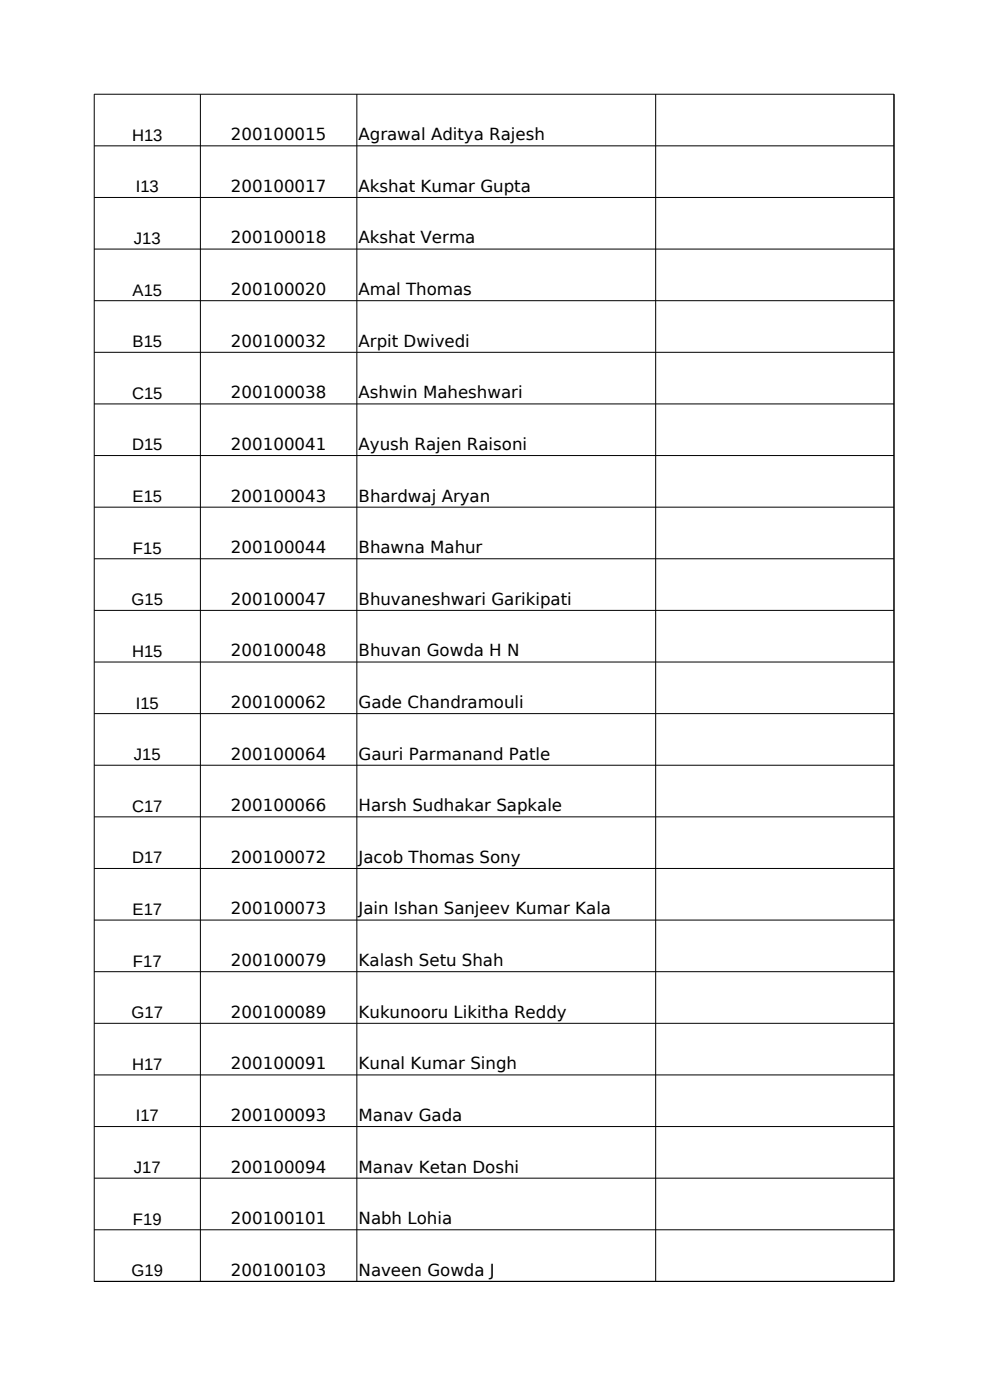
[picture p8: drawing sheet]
<svg xmlns="http://www.w3.org/2000/svg" width="210mm" height="297mm" viewBox="0 0 210 297" stroke-linecap="round" stroke-linejoin="round" font-family="sans-serif">
<defs><g id="words">
<g font-size="3.5">
<text x="28" y="29.9">H13</text>
<text x="49" y="29.7">200100015</text>
<text x="76.1" y="29.7">Agrawal Aditya Rajesh</text>
<text x="28.8" y="40.8">I13</text>
<text x="49" y="40.7">200100017</text>
<text x="76.1" y="40.7">Akshat Kumar Gupta</text>
<text x="28.4" y="51.8">J13</text>
<text x="49" y="51.7">200100018</text>
<text x="76.1" y="51.7">Akshat Verma</text>
<text x="28.1" y="62.7">A15</text>
<text x="49" y="62.6">200100020</text>
<text x="76.1" y="62.6">Amal Thomas</text>
<text x="28.1" y="73.7">B15</text>
<text x="49" y="73.6">200100032</text>
<text x="76.1" y="73.6">Arpit Dwivedi</text>
<text x="28" y="84.6">C15</text>
<text x="49" y="84.5">200100038</text>
<text x="76.1" y="84.5">Ashwin Maheshwari</text>
<text x="28" y="95.6">D15</text>
<text x="49" y="95.5">200100041</text>
<text x="76.1" y="95.5">Ayush Rajen Raisoni</text>
<text x="28.1" y="106.5">E15</text>
<text x="49" y="106.4">200100043</text>
<text x="76.1" y="106.4">Bhardwaj Aryan</text>
<text x="28.2" y="117.5">F15</text>
<text x="49" y="117.3">200100044</text>
<text x="76.1" y="117.3">Bhawna Mahur</text>
<text x="27.9" y="128.4">G15</text>
<text x="49" y="128.3">200100047</text>
<text x="76.1" y="128.3">Bhuvaneshwari Garikipati</text>
<text x="28" y="139.4">H15</text>
<text x="49" y="139.2">200100048</text>
<text x="76.1" y="139.2">Bhuvan Gowda H N</text>
<text x="28.8" y="150.3">I15</text>
<text x="49" y="150.2">200100062</text>
<text x="76.1" y="150.2">Gade Chandramouli</text>
<text x="28.4" y="161.3">J15</text>
<text x="49" y="161.2">200100064</text>
<text x="76.1" y="161.2">Gauri Parmanand Patle</text>
<text x="28" y="172.2">C17</text>
<text x="49" y="172.1">200100066</text>
<text x="76.1" y="172.1">Harsh Sudhakar Sapkale</text>
<text x="28" y="183.2">D17</text>
<text x="49" y="183.1">200100072</text>
<text x="76.1" y="183.1">Jacob Thomas Sony</text>
<text x="28.1" y="194.1">E17</text>
<text x="49" y="194">200100073</text>
<text x="76.1" y="194">Jain Ishan Sanjeev Kumar Kala</text>
<text x="28.2" y="205.1">F17</text>
<text x="49" y="205">200100079</text>
<text x="76.1" y="205">Kalash Setu Shah</text>
<text x="49" y="215.9">200100089</text>
<text x="76.1" y="215.9">Kukunooru Likitha Reddy</text>
<text x="27.9" y="216">G17</text>
<text x="28" y="227">H17</text>
<text x="49" y="226.8">200100091</text>
<text x="76.1" y="226.8">Kunal Kumar Singh</text>
<text x="28.8" y="237.9">I17</text>
<text x="49" y="237.8">200100093</text>
<text x="76.1" y="237.8">Manav Gada</text>
<text x="28.4" y="248.9">J17</text>
<text x="49" y="248.7">200100094</text>
<text x="76.1" y="248.7">Manav Ketan Doshi</text>
<text x="28.2" y="259.8">F19</text>
<text x="49" y="259.7">200100101</text>
<text x="76.1" y="259.7">Nabh Lohia</text>
<text x="27.9" y="270.8">G19</text>
<text x="49" y="270.7">200100103</text>
<text x="76.1" y="270.7">Naveen Gowda J</text>
</g>
</g></defs>
<g fill="none" stroke="#000" stroke-width=".21">
<path d="M20 20h169.7l-.1 251.9-169.6-.1zM42.5 20v251.9M75.7 20v251.9M139.1 20v251.9M20 30.9h169.7M20 41.9h169.7M20 52.8h169.7M20 63.8h169.7M20 74.7h169.7M20 85.7h169.7M20 96.6h169.7M20 107.6h169.7"/>
<path d="M20 118.5h169.7M20 129.5h169.7M20 140.4h169.7M20 151.4h169.7M20 162.3h169.7M20 173.3h169.7M20 184.2h169.7M20 195.2h169.7M20 206.1h169.7M20 217.1h169.7M20 228h169.7M20 239h169.7"/>
<path d="M20 249.9h169.7M20 260.9h169.7"/>
</g>
<use href="#words"/>
</svg>
